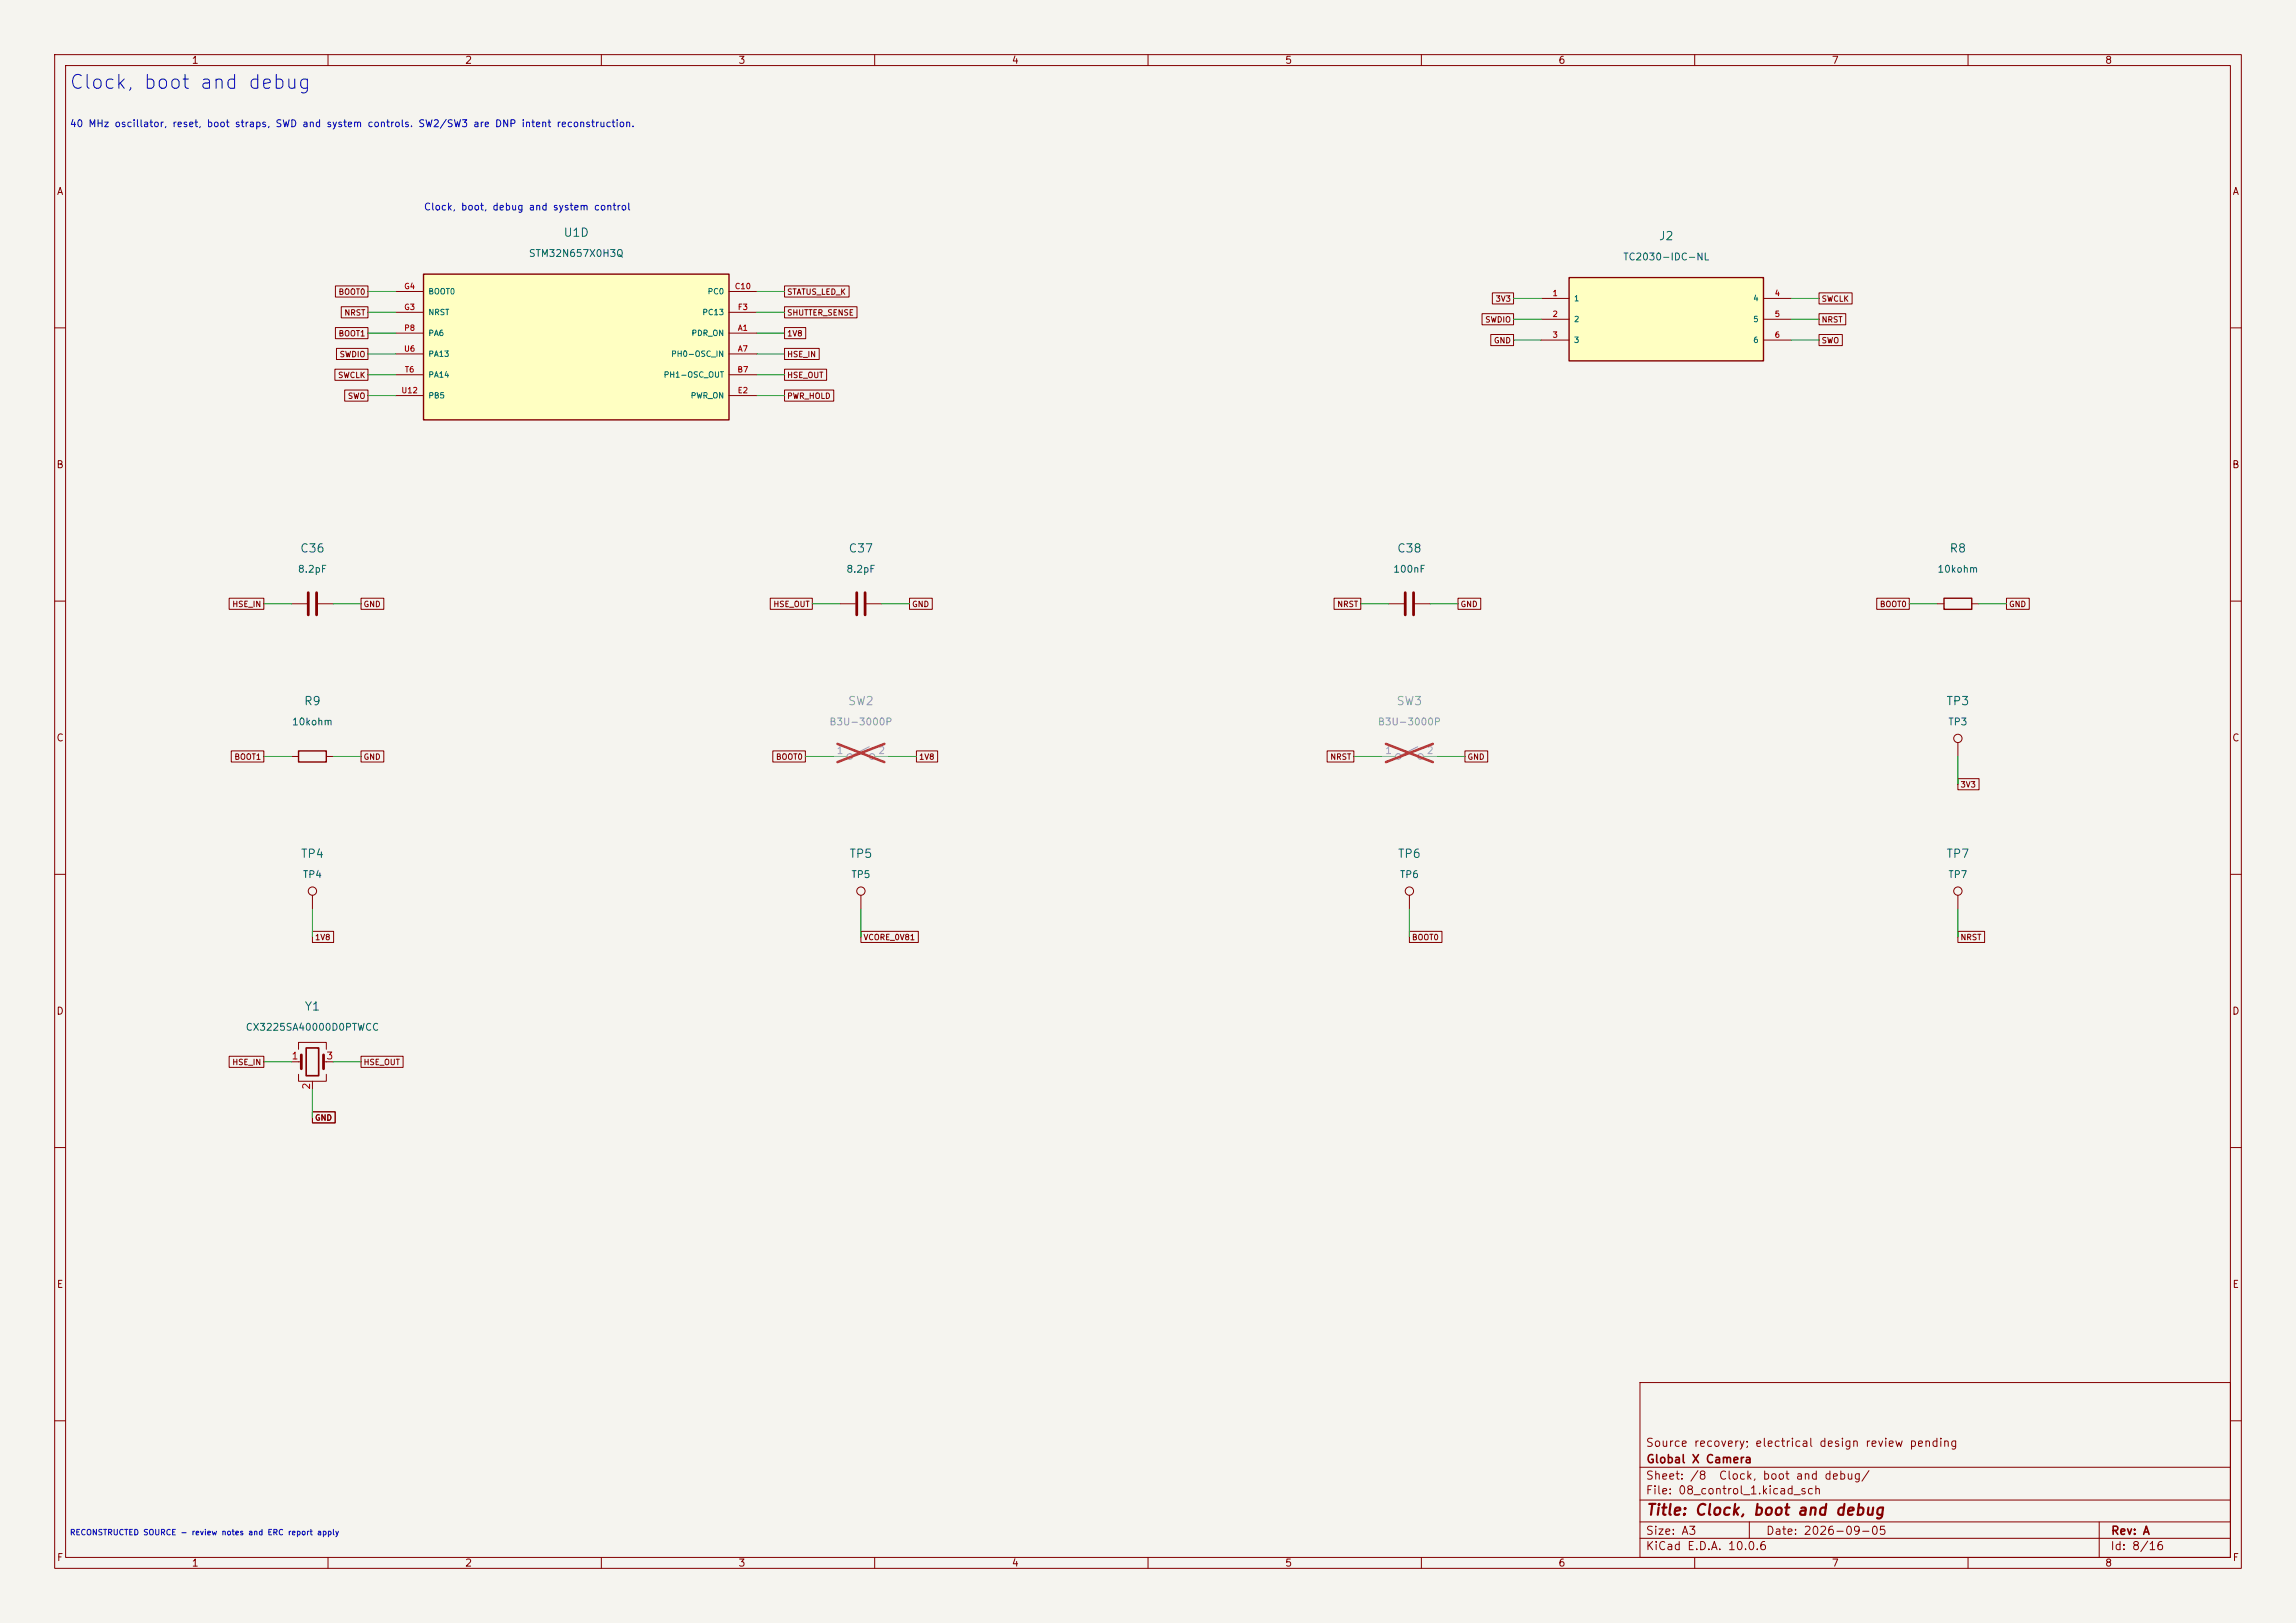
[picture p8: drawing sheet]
<svg xmlns="http://www.w3.org/2000/svg" width="420mm" height="297mm" viewBox="0 0 420 297" stroke-linecap="round" stroke-linejoin="round" font-family="sans-serif">
<defs><g id="words">
<text font-size="2.5" fill="#0000c2" x="12.5" y="16.9">Clock, boot and debug</text>
<text font-size="2" fill="#840000" x="301" y="277.8">Title: Clock, boot and debug</text>
<g font-size="1.5" fill="#006464">
<text x="103" y="43.7">U1D</text>
<text x="303.3" y="44.3">J2</text>
<text x="54.8" y="101.5">C36</text>
<text x="155.1" y="101.5">C37</text>
<text x="255.4" y="101.5">C38</text>
<text x="356.5" y="101.5">R8</text>
<text x="55.5" y="129.4">R9</text>
<text x="355.9" y="129.4">TP3</text>
<text x="54.9" y="157.4">TP4</text>
<text x="155.3" y="157.4">TP5</text>
<text x="255.6" y="157.4">TP6</text>
<text x="355.9" y="157.4">TP7</text>
<text x="55.6" y="185.3">Y1</text>
</g>
<g font-size="1.5" fill="#939391">
<text x="155" y="129.4">SW2</text>
<text x="255.3" y="129.4">SW3</text>
</g>
<g font-size="1.5" fill="#840000">
<text x="300.9" y="265.1">Source recovery; electrical design review pending</text>
<text x="301" y="268.1">Global X Camera</text>
<text x="300.9" y="273.8">File: 08_control_1.kicad_sch</text>
<text x="300.9" y="271.1">Sheet: /8</text>
<text x="314.3" y="271.1">Clock, boot and debug/</text>
<text x="300.9" y="281.2">Size: A3</text>
<text x="322.9" y="281.2">Date: 2026-09-05</text>
<text x="386" y="281.2">Rev: A</text>
<text x="300.9" y="284">KiCad E.D.A. 10.0.6</text>
<text x="385.9" y="284">Id: 8/16</text>
</g>
<g font-size="1.3" fill="#840000">
<text x="35" y="12">1</text>
<text x="85" y="12">2</text>
<text x="135" y="12">3</text>
<text x="185" y="12">4</text>
<text x="235" y="12">5</text>
<text x="285" y="12">6</text>
<text x="335" y="12">7</text>
<text x="385" y="12">8</text>
<text x="10.3" y="36">A</text>
<text x="408.3" y="36">A</text>
<text x="10.2" y="86">B</text>
<text x="408.2" y="86">B</text>
<text x="10.2" y="136">C</text>
<text x="408.2" y="136">C</text>
<text x="10.2" y="186">D</text>
<text x="408.2" y="186">D</text>
<text x="10.3" y="236">E</text>
<text x="408.3" y="236">E</text>
<text x="10.3" y="286">F</text>
<text x="35" y="287">1</text>
<text x="85" y="287">2</text>
<text x="135" y="287">3</text>
<text x="185" y="287">4</text>
<text x="235" y="287">5</text>
<text x="285" y="287">6</text>
<text x="335" y="287">7</text>
<text x="385" y="287">8</text>
<text x="408.3" y="286">F</text>
</g>
<g font-size="1.3" fill="#0000c2">
<text x="12.7" y="23.6">40 MHz oscillator, reset, boot straps, SWD and system controls. SW2/SW3 are DNP intent reconstruction.</text>
<text x="77.4" y="38.8">Clock, boot, debug and system control</text>
</g>
<g font-size="1.3" fill="#006464">
<text x="96.6" y="47.3">STM32N657X0H3Q</text>
<text x="296.8" y="48">TC2030-IDC-NL</text>
<text x="54.4" y="105.1">8.2pF</text>
<text x="154.7" y="105.1">8.2pF</text>
<text x="254.7" y="105.1">100nF</text>
<text x="354.3" y="105.1">10kohm</text>
<text x="53.3" y="133">10kohm</text>
<text x="356.3" y="133">TP3</text>
<text x="55.3" y="161">TP4</text>
<text x="155.6" y="161">TP5</text>
<text x="256" y="161">TP6</text>
<text x="356.3" y="161">TP7</text>
<text x="44.8" y="188.9">CX3225SA40000D0PTWCC</text>
</g>
<g font-size="1.3" fill="#939391">
<text x="151.6" y="133">B3U-3000P</text>
<text x="251.9" y="133">B3U-3000P</text>
</g>
<g font-size="1.3" fill="#a5a4a2">
<text x="152.9" y="138.3">1</text>
<text x="160.6" y="138.3">2</text>
<text x="253.3" y="138.3">1</text>
<text x="260.9" y="138.3">2</text>
</g>
<g font-size="1.3" fill="#a90000">
<text x="53.2" y="194.2">1</text>
<text x="59.6" y="194.2">3</text>
<text x="57" y="199.5" transform="rotate(-90 57 199.5)">2</text>
</g>
<g font-size="1" fill="#a90000">
<text x="73.8" y="53.2">G4</text>
<text x="134.3" y="53.2">C10</text>
<text x="73.8" y="57">G3</text>
<text x="134.9" y="57">F3</text>
<text x="283.9" y="54.4">1</text>
<text x="283.9" y="58.2">2</text>
<text x="324.5" y="54.4">4</text>
<text x="324.5" y="58.2">5</text>
<text x="73.8" y="64.6">U6</text>
<text x="73.8" y="60.8">P8</text>
<text x="134.9" y="60.8">A1</text>
<text x="134.9" y="64.6">A7</text>
<text x="283.9" y="62">3</text>
<text x="324.5" y="62">6</text>
<text x="74" y="68.4">T6</text>
<text x="134.8" y="68.4">B7</text>
<text x="73.3" y="72.2">U12</text>
<text x="134.8" y="72.2">E2</text>
</g>
<g font-size="1" fill="#840000">
<text x="61.8" y="54.2">BOOT0</text>
<text x="62.9" y="58">NRST</text>
<text x="143.9" y="54.2">STATUS_LED_K</text>
<text x="143.9" y="58">SHUTTER_SENSE</text>
<text x="271.6" y="59.3">SWDIO</text>
<text x="273.5" y="55.5">3V3</text>
<text x="333.1" y="55.5">SWCLK</text>
<text x="333.1" y="59.3">NRST</text>
<text x="61.8" y="61.8">BOOT1</text>
<text x="62" y="65.6">SWDIO</text>
<text x="143.9" y="61.8">1V8</text>
<text x="143.9" y="65.6">HSE_IN</text>
<text x="273.2" y="63.1">GND</text>
<text x="333.1" y="63.1">SWO</text>
<text x="61.7" y="69.4">SWCLK</text>
<text x="143.9" y="69.4">HSE_OUT</text>
<text x="63.5" y="73.2">SWO</text>
<text x="143.9" y="73.2">PWR_HOLD</text>
<text x="42.4" y="111.3">HSE_IN</text>
<text x="66.4" y="111.3">GND</text>
<text x="141.4" y="111.3">HSE_OUT</text>
<text x="166.7" y="111.3">GND</text>
<text x="244.5" y="111.3">NRST</text>
<text x="267.1" y="111.3">GND</text>
<text x="343.8" y="111.3">BOOT0</text>
<text x="367.4" y="111.3">GND</text>
<text x="42.8" y="139.3">BOOT1</text>
<text x="66.4" y="139.3">GND</text>
<text x="141.9" y="139.3">BOOT0</text>
<text x="168" y="139.3">1V8</text>
<text x="243.2" y="139.3">NRST</text>
<text x="268.3" y="139.3">GND</text>
<text x="358.5" y="144.4">3V3</text>
<text x="57.5" y="172.3">1V8</text>
<text x="157.9" y="172.3">VCORE_0V81</text>
<text x="258.2" y="172.3">BOOT0</text>
<text x="358.5" y="172.3">NRST</text>
<text x="42.4" y="195.2">HSE_IN</text>
<text x="66.4" y="195.2">HSE_OUT</text>
<text x="57.5" y="205.3">GND</text>
</g>
<g font-size="1" fill="#006464">
<text x="78.3" y="57.9">NRST</text>
<text x="78.3" y="54.1">BOOT0</text>
<text x="128.4" y="57.9">PC13</text>
<text x="129.3" y="54.1">PC0</text>
<text x="287.8" y="55.4">1</text>
<text x="287.8" y="59.2">2</text>
<text x="320.6" y="55.4">4</text>
<text x="320.6" y="59.2">5</text>
<text x="78.3" y="61.7">PA6</text>
<text x="78.3" y="65.5">PA13</text>
<text x="122.7" y="65.5">PH0-OSC_IN</text>
<text x="126.4" y="61.7">PDR_ON</text>
<text x="287.8" y="63">3</text>
<text x="320.6" y="63">6</text>
<text x="78.3" y="69.3">PA14</text>
<text x="121.3" y="69.3">PH1-OSC_OUT</text>
<text x="78.3" y="73.2">PB5</text>
<text x="126.3" y="73.2">PWR_ON</text>
</g>
<text font-size="1" fill="#0000c2" x="12.7" y="281.2">RECONSTRUCTED SOURCE - review notes and ERC report apply</text>
</g></defs>
<path d="M0 0h420v297h-420z" fill="#f5f4ef" stroke="#f5f4ef" stroke-width=".18"/>
<g fill="none" stroke="#840000" stroke-width=".18">
<path d="M10 10h400v277h-400zM12 12h396v273h-396zM60 10v2M110 10v2M160 10v2M210 10v2M260 10v2M310 10v2M360 10v2M10 60h2M408 60h2M10 110h2"/>
<path d="M153.7 110.5h2.8M158.5 110.5h2.8M354.3 110.5h1.3M360.7 110.5h1.2M408 110h2M358.1 135.9v2.5M10 160h2M408 160h2M257.8 163.8v2.6M10 210h2M408 210h2M300 253h108v32h-108z"/>
<path d="M10 260h2M300 278.5h108M300 274.5h108M300 268.5h108M320 278.5v3M384 278.5v6.5M408 260h2M60 285v2M110 285v2M160 285v2M210 285v2M260 285v2"/>
<path d="M300 281.5h108M310 285v2M360 285v2"/>
<circle cx="358.1" cy="135.1" r=".76"/>
<circle cx="257.8" cy="163.1" r=".76"/>
</g>
<path d="M156.7 108.5v4M158.2 108.5v4" fill="none" stroke="#840000" stroke-width=".51"/>
<g fill="none" stroke="#9c9b98" stroke-width=".18">
<path d="M152.4 138.4h2.5M159 136.7l-3 1.5M160 138.4h2.6"/>
<circle cx="155.4" cy="138.4" r=".51"/>
<circle cx="159.5" cy="138.4" r=".51"/>
</g>
<path d="M153.2 136.1l8.6 3.4M161.8 136.1l-8.6 3.4" fill="none" stroke="#e12e31" stroke-width=".46"/>
<path d="M355.6 109.5h5.1v2h-5.1z" fill="none" stroke="#840000" stroke-width=".25"/>
<path d="M287 50.8h35.6v15.2h-35.6z" fill="#ffffc2"/>
<path d="M287 50.8h35.6v15.2h-35.6zM54.6 137.4h5.1v2h-5.1z" fill="none" stroke="#840000" stroke-width=".25"/>
<g fill="none" stroke="#840000" stroke-width=".18">
<path d="M281.9 54.6h5.1M281.9 58.4h5.1M322.6 54.6h5.1M322.6 58.4h5.1M281.9 62.2h5.1M322.6 62.2h5.1M53.3 110.5h2.8M58.2 110.5h2.8M254 110.5h2.8M258.8 110.5h2.8M53.3 138.4h1.3M59.7 138.4h1.3"/>
<path d="M57.1 163.8v2.6M157.5 163.8v2.6M358.1 163.8v2.6M53.3 194.3h1.8M54.6 192v-1.2h5.1v1.2M54.6 196.6v1.3h5.1v-1.3M57.1 197.9v1.5M59.2 194.3h1.8"/>
<circle cx="57.1" cy="163.1" r=".76"/>
<circle cx="157.5" cy="163.1" r=".76"/>
<circle cx="358.1" cy="163.1" r=".76"/>
</g>
<path d="M56.4 108.5v4M57.9 108.5v4M257 108.5v4M258.6 108.5v4M55.1 193v2.6M59.2 193v2.6" fill="none" stroke="#840000" stroke-width=".51"/>
<g fill="none" stroke="#9c9b98" stroke-width=".18">
<path d="M252.7 138.4h2.6M259.3 136.7l-3 1.5M260.3 138.4h2.6"/>
<circle cx="255.8" cy="138.4" r=".51"/>
<circle cx="259.8" cy="138.4" r=".51"/>
</g>
<path d="M253.5 136.1l8.6 3.4M262.1 136.1l-8.6 3.4" fill="none" stroke="#e12e31" stroke-width=".46"/>
<path d="M56 191.8h2.3v5.1h-2.3z" fill="none" stroke="#840000" stroke-width=".3"/>
<path d="M77.5 50.2h55.8v26.6h-55.8z" fill="#ffffc2"/>
<path d="M77.5 50.2h55.8v26.6h-55.8z" fill="none" stroke="#840000" stroke-width=".25"/>
<g fill="none" stroke="#840000" stroke-width=".18">
<path d="M61.4 52.3h5.9v2.1h-5.9zM61.4 59.9h5.9v2.1h-5.9zM62.4 56.1h4.9v2.1h-4.9zM72.4 53.3h5.1M72.4 57.2h5.1M133.3 53.3h5.1M133.3 57.2h5.1M143.5 52.3h11.8v2.1h-11.8zM143.5 59.9h3.9v2.1h-3.9zM143.5 56.1h13.3v2.1h-13.3zM271.1 57.4h5.8v2h-5.8zM273 53.6h3.9v2h-3.9z"/>
<path d="M332.7 53.6h6.1v2h-6.1zM332.7 57.4h4.9v2h-4.9zM61.3 67.6h6v2h-6zM61.5 63.8h5.8v2h-5.8zM63 71.4h4.3v2h-4.3zM72.4 61h5.1M72.4 64.8h5.1M72.4 68.6h5.1M72.4 72.4h5.1M133.3 61h5.1M133.3 64.8h5.1M133.3 68.6h5.1"/>
<path d="M133.3 72.4h5.1M143.5 63.8h6.4v2h-6.4zM143.5 67.6h7.7v2h-7.7zM143.5 71.4h9v2h-9zM272.7 61.2h4.2v2h-4.2zM332.7 61.2h4.3v2h-4.3zM41.9 109.5h6.4v2h-6.4zM66 109.5h4.2v2h-4.2zM140.9 109.5h7.7v2h-7.7zM166.4 109.5h4.1v2h-4.1zM244 109.5h4.9v2h-4.9zM266.7 109.5h4.2v2h-4.2z"/>
<path d="M343.3 109.5h5.9v2h-5.9zM367 109.5h4.2v2h-4.2zM42.3 137.4h6v2h-6zM66 137.4h4.2v2h-4.2zM141.4 137.4h5.9v2h-5.9zM167.6 137.4h3.9v2h-3.9zM242.8 137.4h4.8v2h-4.8zM268 137.4h4.1v2h-4.1zM358.1 142.5h3.9v2h-3.9zM57.1 170.4h3.9v2.1h-3.9zM157.5 170.4h10.5v2.1h-10.5zM257.8 170.4h6v2.1h-6z"/>
<path d="M358.1 170.4h4.9v2.1h-4.9zM41.9 193.3h6.4v2h-6.4zM66 193.3h7.7v2h-7.7zM57.1 203.5h4.2v2h-4.2z"/>
</g>
<g fill="none" stroke="#009600" stroke-width=".18">
<path d="M67.3 53.3h5.1M67.3 57.2h5.1M138.4 53.3h5.1M138.4 57.2h5.1M276.9 54.6h5M276.9 58.4h5M327.7 54.6h5M327.7 58.4h5M67.3 61h5.1M67.3 64.8h5.1M67.3 68.6h5.1M67.3 72.4h5.1"/>
<path d="M138.4 61h5.1M138.4 64.8h5.1M138.4 68.6h5.1M138.4 72.4h5.1M276.9 62.2h5M327.7 62.2h5M48.3 110.5h5M61 110.5h5M148.6 110.5h5.1M161.3 110.5h5.1M248.9 110.5h5.1M261.6 110.5h5.1"/>
<path d="M349.2 110.5h5.1M361.9 110.5h5.1M48.3 138.4h5M61 138.4h5M147.3 138.4h5.1M162.6 138.4h5M247.6 138.4h5.1M262.9 138.4h5.1M358.1 138.4v5.1M57.1 166.4v5.1M157.5 166.4v5.1M257.8 166.4v5.1"/>
<path d="M358.1 166.4v5.1M48.3 194.3h5M57.1 199.4v5.1M61 194.3h5"/>
</g>
<use href="#words"/>
</svg>
